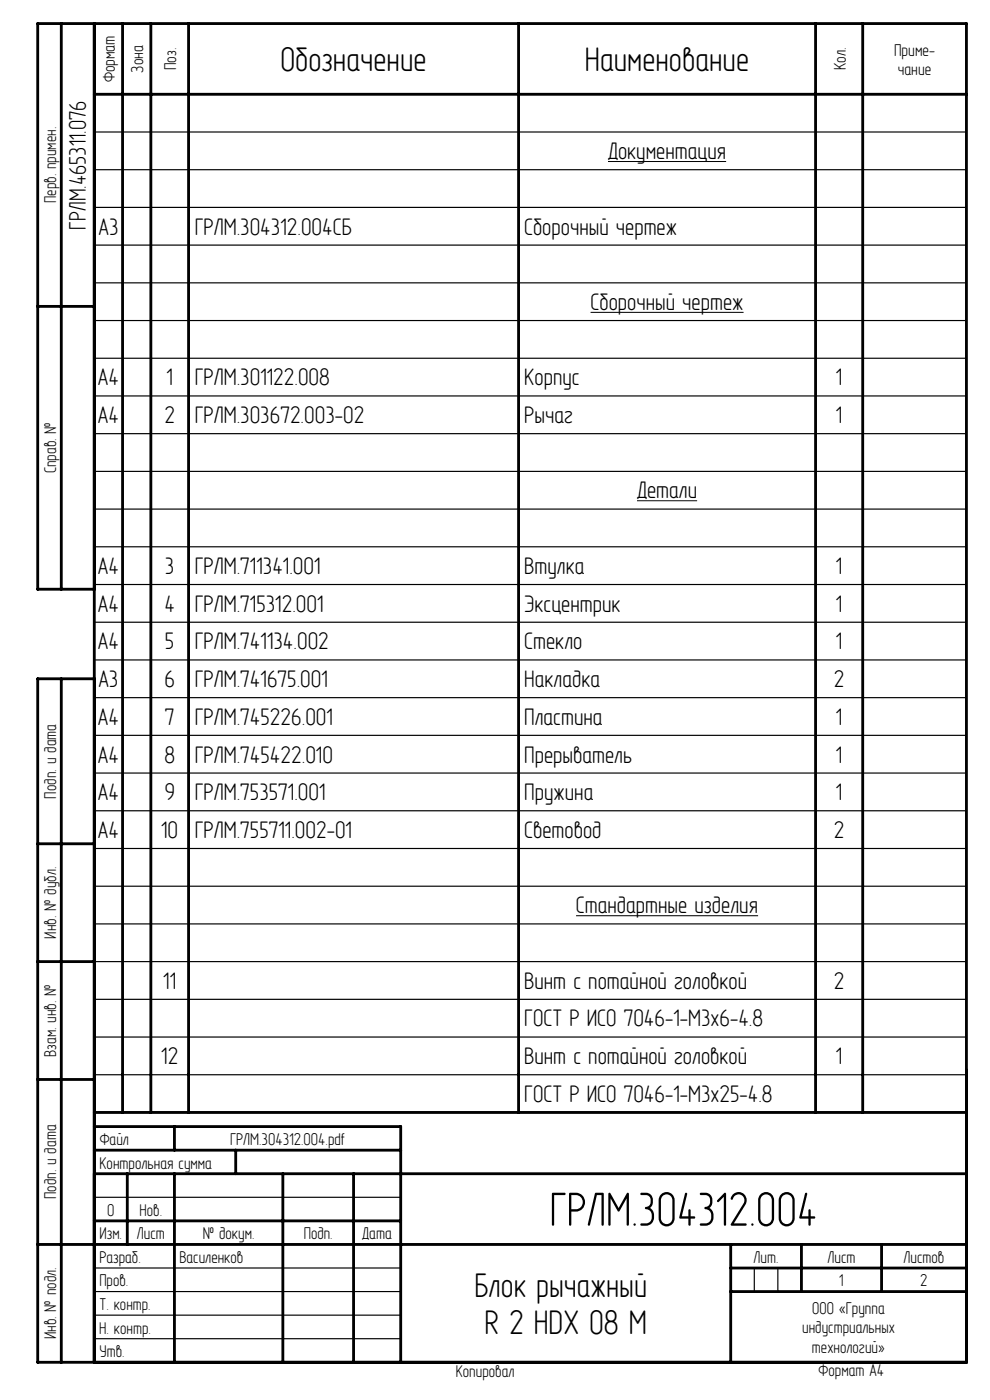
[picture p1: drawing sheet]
<svg xmlns="http://www.w3.org/2000/svg" width="210mm" height="297mm" viewBox="0 0 210 297" stroke-linecap="round" stroke-linejoin="round" font-family="sans-serif">
<defs><g id="words">
<text font-size="11" x="116.6" y="260">ГРЛМ.304312.004</text>
<g font-size="7.8">
<text x="59.5" y="15">Обозначение</text>
<text x="124.1" y="15">Наименование</text>
<text x="100.6" y="275.1">Блок рычажный</text>
<text x="102.8" y="282.9">R 2 HDX 08 M</text>
</g>
<g font-size="5.5">
<text x="129" y="33.8">Документация</text>
<text x="18.2" y="48.7" transform="rotate(-90 18.2 48.7)">ГРЛМ.465311.076</text>
<text x="20.9" y="49.8">А3</text>
<text x="41.3" y="49.8">ГРЛМ.304312.004СБ</text>
<text x="111.2" y="49.8">Сборочный чертеж</text>
<text x="125.3" y="65.8">Сборочный чертеж</text>
<text x="20.7" y="81.8">А4</text>
<text x="35.3" y="81.8">1</text>
<text x="41.3" y="81.8">ГРЛМ.301122.008</text>
<text x="111.2" y="81.8">Корпус</text>
<text x="177.3" y="81.8">1</text>
<text x="20.8" y="89.7">А4</text>
<text x="34.9" y="89.7">2</text>
<text x="41.3" y="89.7">ГРЛМ.303672.003-02</text>
<text x="111.2" y="89.7">Рычаг</text>
<text x="177.3" y="89.7">1</text>
<text x="135.1" y="105.7">Детали</text>
<text x="20.7" y="121.7">А4</text>
<text x="35" y="121.7">3</text>
<text x="41.3" y="121.7">ГРЛМ.711341.001</text>
<text x="111.2" y="121.7">Втулка</text>
<text x="177.3" y="121.7">1</text>
<text x="20.8" y="129.7">А4</text>
<text x="34.9" y="129.7">4</text>
<text x="41.3" y="129.7">ГРЛМ.715312.001</text>
<text x="111.2" y="129.7">Эксцентрик</text>
<text x="177.3" y="129.7">1</text>
<text x="20.7" y="137.8">А4</text>
<text x="35" y="137.8">5</text>
<text x="41.3" y="137.8">ГРЛМ.741134.002</text>
<text x="111.2" y="137.8">Стекло</text>
<text x="177.3" y="137.8">1</text>
<text x="20.9" y="145.8">А3</text>
<text x="34.9" y="145.8">6</text>
<text x="41.3" y="145.8">ГРЛМ.741675.001</text>
<text x="111.2" y="145.8">Накладка</text>
<text x="176.9" y="145.8">2</text>
<text x="20.7" y="153.8">А4</text>
<text x="35" y="153.8">7</text>
<text x="41.3" y="153.8">ГРЛМ.745226.001</text>
<text x="111.2" y="153.8">Пластина</text>
<text x="177.3" y="153.8">1</text>
<text x="20.7" y="161.8">А4</text>
<text x="34.9" y="161.8">8</text>
<text x="41.3" y="161.8">ГРЛМ.745422.010</text>
<text x="111.2" y="161.8">Прерыватель</text>
<text x="177.3" y="161.8">1</text>
<text x="20.7" y="169.8">А4</text>
<text x="34.9" y="169.8">9</text>
<text x="41.3" y="169.8">ГРЛМ.753571.001</text>
<text x="111.2" y="169.8">Пружина</text>
<text x="177.3" y="169.8">1</text>
<text x="20.7" y="177.8">А4</text>
<text x="34.2" y="177.8">10</text>
<text x="41.3" y="177.8">ГРЛМ.755711.002-01</text>
<text x="111.2" y="177.8">Световод</text>
<text x="176.9" y="177.8">2</text>
<text x="122.2" y="193.8">Стандартные изделия</text>
<text x="34.6" y="209.7">11</text>
<text x="111.2" y="209.7">Винт с потайной головкой</text>
<text x="176.9" y="209.7">2</text>
<text x="111.2" y="217.7">ГОСТ Р ИСО 7046-1-M3x6-4.8</text>
<text x="34.2" y="225.7">12</text>
<text x="111.2" y="225.7">Винт с потайной головкой</text>
<text x="177.3" y="225.7">1</text>
<text x="111.2" y="233.7">ГОСТ Р ИСО 7046-1-M3x25-4.8</text>
</g>
<g font-size="3.9">
<text x="189.7" y="11.8">Приме-</text>
<text x="24.4" y="17.5" transform="rotate(-90 24.4 17.5)">Формат</text>
<text x="30.4" y="15.4" transform="rotate(-90 30.4 15.4)">Зона</text>
<text x="37.4" y="14.9" transform="rotate(-90 37.4 14.9)">Поз.</text>
<text x="179.4" y="14.9" transform="rotate(-90 179.4 14.9)">Кол.</text>
<text x="190.4" y="16">чание</text>
<text x="11.9" y="43.1" transform="rotate(-90 11.9 43.1)">Перв. примен.</text>
<text x="11.9" y="100.4" transform="rotate(-90 11.9 100.4)">Справ. №</text>
<text x="11.9" y="169.4" transform="rotate(-90 11.9 169.4)">Подп. и дата</text>
<text x="11.9" y="199.1" transform="rotate(-90 11.9 199.1)">Инв. № дубл.</text>
<text x="11.9" y="224.2" transform="rotate(-90 11.9 224.2)">Взам. инв. №</text>
<text x="21.2" y="242.9">Файл</text>
<text x="48.8" y="242.9">ГРЛМ.304312.004.pdf</text>
<text x="21.1" y="247.9">Контрольная сумма</text>
<text x="11.9" y="254.4" transform="rotate(-90 11.9 254.4)">Подп. и дата</text>
<text x="22.7" y="257.9">0</text>
<text x="29.6" y="257.9">Нов.</text>
<text x="21.1" y="262.9">Изм.</text>
<text x="29" y="262.9">Лист</text>
<text x="43" y="262.9">№ докум.</text>
<text x="64.4" y="262.9">Подп.</text>
<text x="76.9" y="262.9">Дата</text>
<text x="21.1" y="267.9">Разраб.</text>
<text x="38.1" y="267.9">Василенков</text>
<text x="159.9" y="267.9">Лит.</text>
<text x="175.5" y="267.9">Лист</text>
<text x="191.7" y="267.9">Листов</text>
<text x="21.1" y="272.9">Пров.</text>
<text x="178" y="272.9">1</text>
<text x="195.2" y="272.9">2</text>
<text x="21.1" y="277.9">Т. контр.</text>
<text x="172.3" y="278.7">ООО «Группа</text>
<text x="11.9" y="284.1" transform="rotate(-90 11.9 284.1)">Инв. № подл.</text>
<text x="21.1" y="282.9">Н. контр.</text>
<text x="21.1" y="287.9">Утв.</text>
<text x="170.2" y="282.9">индустриальных</text>
<text x="172.2" y="287.1">технологий»</text>
<text x="96.7" y="292.1">Копировал</text>
<text x="173.6" y="291.9">Формат A4</text>
</g>
</g></defs>
<path d="M129 34.3h25M125.3 66.3h32.4M135.1 106.2h12.8M122.2 194.3h38.6" fill="none" stroke="#000" stroke-width=".21"/>
<g fill="none" stroke="#000" stroke-width=".25">
<path d="M20 28h185M20 36h185M20 44h185M20 52h185M20 60h185M20 68h185M20 76h185M20 84h185M20 92h185M20 100h185M20 108h185M20 116h185"/>
<path d="M20 124h185M20 132h185M20 140h185M20 148h185M20 156h185M20 164h185M20 172h185M20 180h185M20 188h185M20 196h185M20 204h185M20 212h185"/>
<path d="M20 220h185M20 228h185M20 254h65M20 279h65M20 274h65M20 269h65M160 269v5M165 269v5M20 284h65"/>
</g>
<g fill="none" stroke="#000" stroke-width=".6">
<path d="M13 5v120M20 5v284M26 5v231M32 5v231M40 5v231M110 5v231M173 5v231M183 5v231M20 20h185M8 65h12M20 125h-12v-120h197v284h-197v-145h12M13 144v145"/>
<path d="M8 179h12M8 204h12M8 229h12M20 239h65v50M20 236h185M37 239v5M20 249h185M20 259h65M20 244h65M27 249v15M37 249v40M50 244v5"/>
<path d="M60 249v40M75 249v40M8 264h197M155 274h50M155 269h50M155 264v25M170 264v10M187 264v10"/>
</g>
<use href="#words"/>
</svg>
